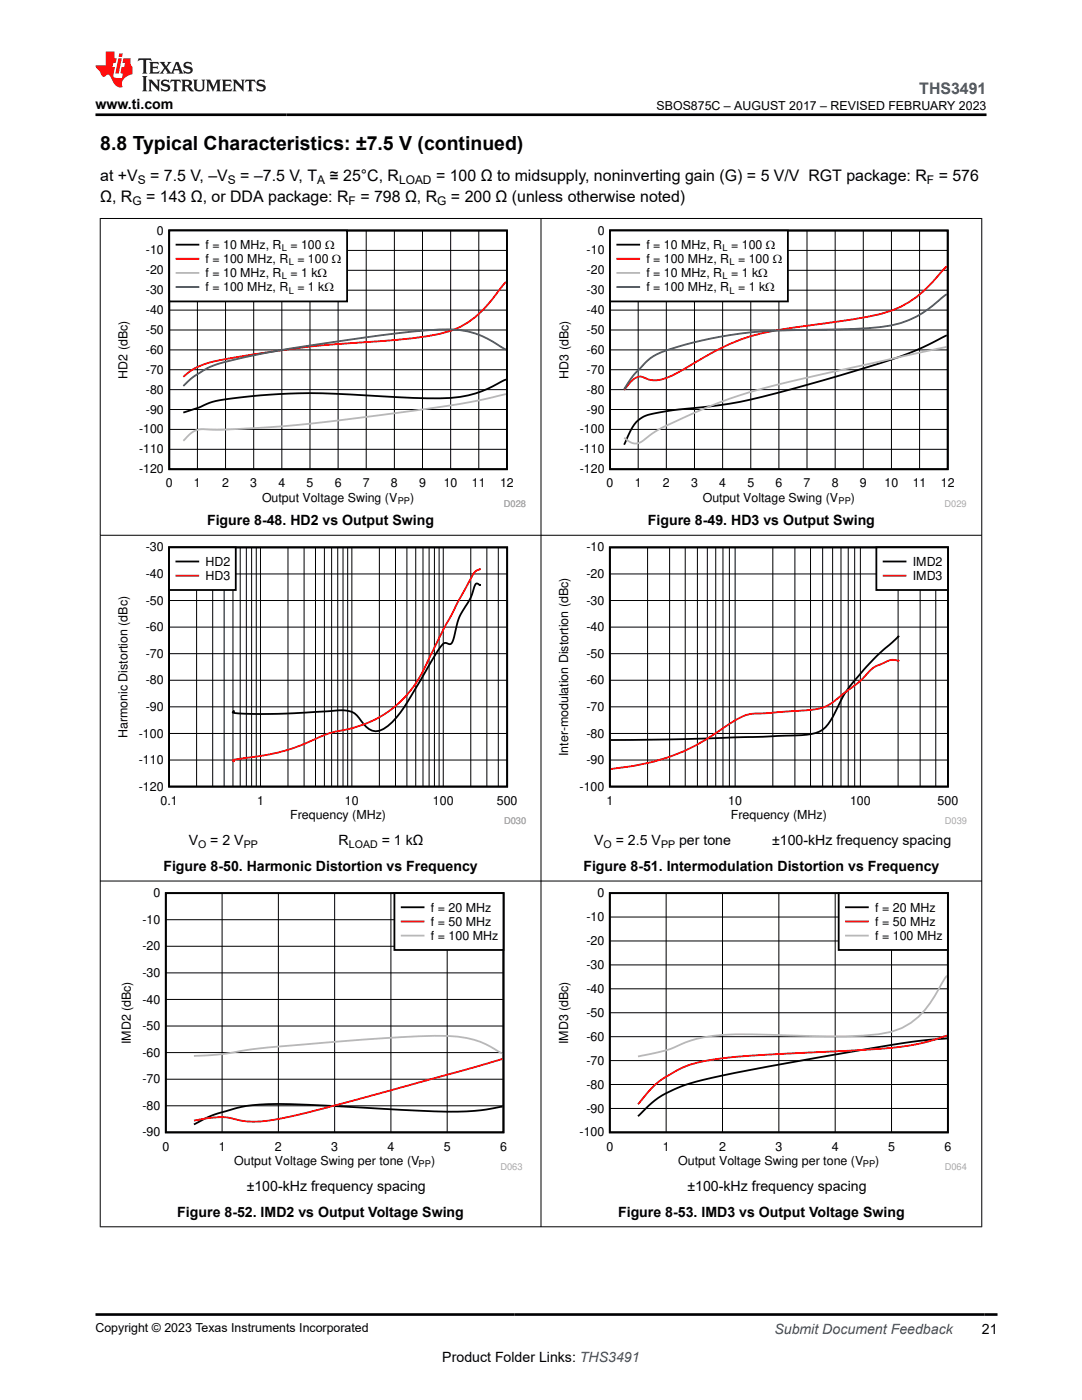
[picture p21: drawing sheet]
<svg xmlns="http://www.w3.org/2000/svg" width="216mm" height="279mm" viewBox="0 0 216 279" stroke-linecap="round" stroke-linejoin="round" font-family="sans-serif">
<defs><g id="words">
<text font-size="3.9" x="20" y="29.9">8.8 Typical Characteristics: ±7.5 V (continued)</text>
<text font-size="3.2" fill="#00f" x="183.4" y="18.7">THS3491</text>
<g font-size="3.2">
<text x="20" y="40.3">Ω, R</text>
<text x="20" y="36.1">at +V</text>
<text x="29.2" y="40.3">= 143 Ω, or DDA package: R</text>
<text x="30" y="36.1">= 7.5 V, –V</text>
<text x="47.9" y="36.1">= –7.5 V, T</text>
<text x="65.7" y="36.1">≅ 25°C, R</text>
<text x="71.9" y="40.3">= 798 Ω, R</text>
<text x="87" y="36.1">= 100 Ω to midsupply, noninverting gain (G) = 5 V/V RGT package: R</text>
<text x="90" y="40.3">= 200 Ω (unless otherwise noted)</text>
<text x="187.3" y="36.1">= 576</text>
</g>
<g font-size="2.8">
<text x="19" y="21.8">www.ti.com</text>
<text x="41.3" y="104.8">Figure 8-48. HD2 vs Output Swing</text>
<text x="129.3" y="104.8">Figure 8-49. HD3 vs Output Swing</text>
<text x="32.6" y="173.8">Figure 8-50. Harmonic Distortion vs Frequency</text>
<text x="37.6" y="168.6">V</text>
<text x="42" y="168.6">= 2 V</text>
<text x="67.6" y="168.6">R</text>
<text x="76.2" y="168.6">= 1 kΩ</text>
<text x="116.4" y="173.8">Figure 8-51. Intermodulation Distortion vs Frequency</text>
<text x="118.6" y="168.6">V</text>
<text x="122.9" y="168.6">= 2.5 V</text>
<text x="135.5" y="168.6">per tone</text>
<text x="154.1" y="168.6">±100-kHz frequency spacing</text>
<text x="49.2" y="237.6">±100-kHz frequency spacing</text>
<text x="137.2" y="237.6">±100-kHz frequency spacing</text>
<text x="35.4" y="242.8">Figure 8-52. IMD2 vs Output Voltage Swing</text>
<text x="123.3" y="242.8">Figure 8-53. IMD3 vs Output Voltage Swing</text>
<text x="195.9" y="266.1">21</text>
<text x="88.3" y="271.7">Product Folder Links: THS3491</text>
</g>
<text font-size="2.8" fill="#00f" x="154.5" y="266.2">Submit Document Feedback</text>
<g font-size="2.5">
<text x="131" y="21.9">SBOS875C – AUGUST 2017 – REVISED FEBRUARY 2023</text>
<text x="31.3" y="46.8">0</text>
<text x="119.3" y="46.8">0</text>
<text x="29.1" y="50.8">-10</text>
<text x="41" y="49.7">f = 10 MHz, R</text>
<text x="41" y="52.5">f = 100 MHz, R</text>
<text x="58" y="49.7">= 100 :</text>
<text x="59.3" y="52.5">= 100 :</text>
<text x="117.1" y="50.8">-10</text>
<text x="129" y="49.7">f = 10 MHz, R</text>
<text x="129" y="52.5">f = 100 MHz, R</text>
<text x="145.9" y="49.7">= 100 :</text>
<text x="147.3" y="52.5">= 100 :</text>
<text x="29.1" y="58.7">-30</text>
<text x="29.1" y="54.8">-20</text>
<text x="41" y="55.3">f = 10 MHz, R</text>
<text x="41" y="58.2">f = 100 MHz, R</text>
<text x="58" y="55.3">= 1 k:</text>
<text x="59.3" y="58.2">= 1 k:</text>
<text x="117.1" y="58.7">-30</text>
<text x="117.1" y="54.8">-20</text>
<text x="129" y="55.3">f = 10 MHz, R</text>
<text x="129" y="58.2">f = 100 MHz, R</text>
<text x="145.9" y="55.3">= 1 k:</text>
<text x="147.3" y="58.2">= 1 k:</text>
<text x="29.1" y="62.7">-40</text>
<text x="117.1" y="62.7">-40</text>
<text x="29.1" y="70.6">-60</text>
<text x="29.1" y="66.7">-50</text>
<text x="117.1" y="70.6">-60</text>
<text x="117.1" y="66.7">-50</text>
<text x="25.5" y="75.6" transform="rotate(-90 25.5 75.6)">HD2 (dBc)</text>
<text x="29.1" y="74.6">-70</text>
<text x="113.4" y="75.6" transform="rotate(-90 113.4 75.6)">HD3 (dBc)</text>
<text x="117.1" y="74.6">-70</text>
<text x="29.1" y="82.5">-90</text>
<text x="29.1" y="78.6">-80</text>
<text x="117.1" y="82.5">-90</text>
<text x="117.1" y="78.6">-80</text>
<text x="27.7" y="86.5">-100</text>
<text x="115.7" y="86.5">-100</text>
<text x="27.7" y="94.5">-120</text>
<text x="27.7" y="90.5">-110</text>
<text x="115.7" y="94.5">-120</text>
<text x="115.7" y="90.5">-110</text>
<text x="33.1" y="97.3">0</text>
<text x="38.7" y="97.3">1</text>
<text x="44.3" y="97.3">2</text>
<text x="49.9" y="97.3">3</text>
<text x="52.3" y="100.1">Output Voltage Swing (V</text>
<text x="55.6" y="97.3">4</text>
<text x="61.2" y="97.3">5</text>
<text x="66.8" y="97.3">6</text>
<text x="72.4" y="97.3">7</text>
<text x="78" y="97.3">8</text>
<text x="81.8" y="100.1">)</text>
<text x="83.6" y="97.3">9</text>
<text x="88.6" y="97.3">10</text>
<text x="94.2" y="97.3">11</text>
<text x="99.8" y="97.3">12</text>
<text x="121" y="97.3">0</text>
<text x="126.7" y="97.3">1</text>
<text x="132.3" y="97.3">2</text>
<text x="137.9" y="97.3">3</text>
<text x="140.2" y="100.1">Output Voltage Swing (V</text>
<text x="143.5" y="97.3">4</text>
<text x="149.1" y="97.3">5</text>
<text x="154.7" y="97.3">6</text>
<text x="160.3" y="97.3">7</text>
<text x="166" y="97.3">8</text>
<text x="169.8" y="100.1">)</text>
<text x="171.6" y="97.3">9</text>
<text x="176.5" y="97.3">10</text>
<text x="182.1" y="97.3">11</text>
<text x="187.7" y="97.3">12</text>
<text x="29.1" y="110.1">-30</text>
<text x="41" y="112.9">HD2</text>
<text x="117" y="110.1">-10</text>
<text x="182.1" y="112.9">IMD2</text>
<text x="29.1" y="115.4">-40</text>
<text x="41" y="115.8">HD3</text>
<text x="117" y="115.4">-20</text>
<text x="182.1" y="115.8">IMD3</text>
<text x="29.1" y="126">-60</text>
<text x="29.1" y="120.7">-50</text>
<text x="117" y="126">-40</text>
<text x="117" y="120.7">-30</text>
<text x="29.1" y="131.3">-70</text>
<text x="117" y="131.3">-50</text>
<text x="29.1" y="136.6">-80</text>
<text x="117" y="136.6">-60</text>
<text x="29.1" y="141.9">-90</text>
<text x="117" y="141.9">-70</text>
<text x="25.4" y="147.3" transform="rotate(-90 25.4 147.3)">Harmonic Distortion (dBc)</text>
<text x="27.7" y="147.2">-100</text>
<text x="117" y="147.2">-80</text>
<text x="27.7" y="152.5">-110</text>
<text x="113.4" y="150.9" transform="rotate(-90 113.4 150.9)">Inter-modulation Distortion (dBc)</text>
<text x="117" y="152.5">-90</text>
<text x="27.7" y="157.8">-120</text>
<text x="32" y="160.6">0.1</text>
<text x="51.3" y="160.6">1</text>
<text x="68.8" y="160.6">10</text>
<text x="86.4" y="160.6">100</text>
<text x="99.1" y="160.6">500</text>
<text x="115.6" y="157.8">-100</text>
<text x="121" y="160.6">1</text>
<text x="145.3" y="160.6">10</text>
<text x="169.6" y="160.6">100</text>
<text x="187.1" y="160.6">500</text>
<text x="57.9" y="163.4">Frequency (MHz)</text>
<text x="145.8" y="163.4">Frequency (MHz)</text>
<text x="30.6" y="179.1">0</text>
<text x="119.2" y="179.1">0</text>
<text x="28.4" y="184.4">-10</text>
<text x="86" y="181.9">f = 20 MHz</text>
<text x="86" y="184.8">f = 50 MHz</text>
<text x="117" y="183.8">-10</text>
<text x="174.6" y="181.9">f = 20 MHz</text>
<text x="174.6" y="184.8">f = 50 MHz</text>
<text x="28.4" y="189.7">-20</text>
<text x="86" y="187.6">f = 100 MHz</text>
<text x="117" y="188.6">-20</text>
<text x="174.6" y="187.6">f = 100 MHz</text>
<text x="28.4" y="195">-30</text>
<text x="117" y="193.4">-30</text>
<text x="28.4" y="200.3">-40</text>
<text x="117" y="202.9">-50</text>
<text x="117" y="198.2">-40</text>
<text x="26.1" y="208.4" transform="rotate(-90 26.1 208.4)">IMD2 (dBc)</text>
<text x="28.4" y="205.6">-50</text>
<text x="113.3" y="208.4" transform="rotate(-90 113.3 208.4)">IMD3 (dBc)</text>
<text x="117" y="207.7">-60</text>
<text x="28.4" y="210.9">-60</text>
<text x="117" y="212.5">-70</text>
<text x="28.4" y="221.5">-80</text>
<text x="28.4" y="216.2">-70</text>
<text x="117" y="217.2">-80</text>
<text x="28.4" y="226.8">-90</text>
<text x="115.6" y="226.8">-100</text>
<text x="117" y="222">-90</text>
<text x="32.4" y="229.6">0</text>
<text x="43.6" y="229.6">1</text>
<text x="46.7" y="232.5">Output Voltage Swing per tone (V</text>
<text x="54.9" y="229.6">2</text>
<text x="66.1" y="229.6">3</text>
<text x="77.3" y="229.6">4</text>
<text x="86" y="232.5">)</text>
<text x="88.6" y="229.6">5</text>
<text x="99.8" y="229.6">6</text>
<text x="121" y="229.6">0</text>
<text x="132.2" y="229.6">1</text>
<text x="135.3" y="232.5">Output Voltage Swing per tone (V</text>
<text x="143.5" y="229.6">2</text>
<text x="154.7" y="229.6">3</text>
<text x="166" y="229.6">4</text>
<text x="174.7" y="232.5">)</text>
<text x="177.2" y="229.6">5</text>
<text x="188.5" y="229.6">6</text>
<text x="19" y="265.9">Copyright © 2023 Texas Instruments Incorporated</text>
</g>
<g font-size="2.4">
<text x="26.4" y="40.9">G</text>
<text x="27.5" y="36.7">S</text>
<text x="45.5" y="36.7">S</text>
<text x="63.3" y="36.7">A</text>
<text x="69.6" y="40.9">F</text>
<text x="79.6" y="36.7">LOAD</text>
<text x="87.3" y="40.9">G</text>
<text x="185" y="36.7">F</text>
</g>
<g font-size="2.1">
<text x="39.5" y="169.2">O</text>
<text x="48.6" y="169.2">PP</text>
<text x="69.6" y="169.2">LOAD</text>
<text x="120.4" y="169.2">O</text>
<text x="131.9" y="169.2">PP</text>
</g>
<g font-size="1.9" fill="#a8a8a8">
<text x="100.6" y="164.5">D030</text>
<text x="188.5" y="164.5">D039</text>
<text x="99.8" y="233.5">D063</text>
<text x="188.5" y="233.5">D064</text>
</g>
<g font-size="1.9">
<text x="83.5" y="232.9">PP</text>
<text x="172.2" y="232.9">PP</text>
</g>
<g font-size="1.8">
<text x="56.2" y="50.1">L</text>
<text x="57.6" y="52.9">L</text>
<text x="144.2" y="50.1">L</text>
<text x="145.6" y="52.9">L</text>
<text x="56.2" y="55.8">L</text>
<text x="57.6" y="58.6">L</text>
<text x="144.2" y="55.8">L</text>
<text x="145.6" y="58.6">L</text>
<text x="79.4" y="100.5">PP</text>
<text x="167.3" y="100.5">PP</text>
</g>
<g font-size="1.8" fill="#a8a8a8">
<text x="100.5" y="101.2">D028</text>
<text x="188.5" y="101.2">D029</text>
</g>
</g></defs>
<path d="M33.8 46h67.4v47.6h-67.4zM101 75.7a30.4 30.4 0 0 1-9.2 3.5 91 91 0 0 1-15.6-.1 145.4 145.4 0 0 0-22.4-.3l-1.8 .1a59.8 59.8 0 0 0-10.2 1.5l-2 .9-3.2 1" fill="none" stroke="#000" stroke-width=".36"/>
<g fill="none" stroke="#000" stroke-width=".2">
<path d="M33.8 57.9h67.4M33.8 53.9h67.4M33.8 50h67.4M39.4 46v47.7M45 46v47.7M50.6 46v47.7M56.2 46v47.7M61.9 46v47.7M67.5 46v47.7M73.1 46v47.7M78.7 46v47.7M84.3 46v47.7"/>
<path d="M89.9 46v47.7M95.5 46v47.7M33.8 77.8h67.4M33.8 73.8h67.4M33.8 69.8h67.4M33.8 65.9h67.4M33.8 61.9h67.4M33.8 89.7h67.4M33.8 85.7h67.4M33.8 81.7h67.4"/>
</g>
<path d="M101 56.2l-1.9 2.3a18.6 18.6 0 0 1-13.9 8.6l-5.8 .7a281.3 281.3 0 0 0-23.8 2.2l-9.4 1.5a19.5 19.5 0 0 0-8 2.4l-1.6 1.3" fill="none" stroke="#f00" stroke-width=".36"/>
<path d="M101 78.6l-1.9 .5a132.2 132.2 0 0 1-16.7 2.9l-6.2 .8a249.7 249.7 0 0 1-34.4 2.9 4.6 4.6 0 0 0-5.1 2.1l-.1 .2" fill="none" stroke="#b8b8b8" stroke-width=".36"/>
<path d="M101 69.8a27.9 27.9 0 0 0-7.6-3.6 26.2 26.2 0 0 0-8.2-.3 361 361 0 0 0-37.7 5.7 20.7 20.7 0 0 0-7 2.4l-1.9 1.2-2 1.8" fill="none" stroke="#295c75" stroke-width=".36"/>
<path d="M33.8 46h35.5v14.2h-35.5z" fill-rule="evenodd" fill="#fff"/>
<path d="M33.8 46h35.5v14.2h-35.5zM35.2 48.8h4.4" fill="none" stroke="#000" stroke-width=".36"/>
<path d="M35.2 51.6h4.4" fill="none" stroke="#f00" stroke-width=".36"/>
<path d="M35.2 54.5h4.4" fill="none" stroke="#b8b8b8" stroke-width=".36"/>
<path d="M35.2 57.3h4.4" fill="none" stroke="#295c75" stroke-width=".36"/>
<path d="M111 45h81.9v56.2h-81.9z" fill-rule="evenodd" fill="#fff"/>
<path d="M121.7 46h67.4v47.6h-67.4zM188.9 66.9l-.4 .2a66.4 66.4 0 0 1-15.3 6.1 274.8 274.8 0 0 1-27.7 7.4l-3.8 .5a73.3 73.3 0 0 0-12.4 1.7 6.1 6.1 0 0 0-4 4.2l-.8 1.8" fill="none" stroke="#000" stroke-width=".36"/>
<g fill="none" stroke="#000" stroke-width=".2">
<path d="M121.7 57.9h67.4M121.7 53.9h67.4M121.7 50h67.4M127.3 46v47.7M133 46v47.7M138.6 46v47.7M144.2 46v47.7M149.8 46v47.7M155.4 46v47.7M161 46v47.7M166.6 46v47.7M172.3 46v47.7"/>
<path d="M177.9 46v47.7M183.5 46v47.7M121.7 77.8h67.4M121.7 73.8h67.4M121.7 69.8h67.4M121.7 65.9h67.4M121.7 61.9h67.4M121.7 89.7h67.4M121.7 85.7h67.4M121.7 81.7h67.4"/>
</g>
<path d="M188.9 53.1l-.4 .4a28.9 28.9 0 0 1-8.8 7.7 32.4 32.4 0 0 1-9.4 2.5l-9.3 1.3a50.5 50.5 0 0 0-15.5 3.7l-3.8 1.9-4.9 2.9a16.1 16.1 0 0 1-5.7 2.4 7.9 7.9 0 0 1-3.4-.8 5.1 5.1 0 0 0-3 2.6l-.2 .1" fill="none" stroke="#f00" stroke-width=".36"/>
<path d="M188.9 69.2l-15.7 3.5a343.2 343.2 0 0 0-25.6 6.2 111.8 111.8 0 0 0-17.2 7.5l-1.1 .8a3.2 3.2 0 0 1-3.1 1.2l-1.7-1" fill="none" stroke="#b8b8b8" stroke-width=".36"/>
<path d="M188.9 58.7l-.4 .3a22.9 22.9 0 0 1-10.6 5.9 116.3 116.3 0 0 1-16.9 .9 82.1 82.1 0 0 0-29.1 4.5 11.2 11.2 0 0 0-4.6 3.6l-1.1 1.3-1.7 2.5" fill="none" stroke="#295c75" stroke-width=".36"/>
<path d="M121.7 46h35.5v14.2h-35.5z" fill-rule="evenodd" fill="#fff"/>
<path d="M121.7 46h35.5v14.2h-35.5zM123.2 48.8h4.3" fill="none" stroke="#000" stroke-width=".36"/>
<path d="M123.2 51.6h4.3" fill="none" stroke="#f00" stroke-width=".36"/>
<path d="M123.2 54.5h4.3" fill="none" stroke="#b8b8b8" stroke-width=".36"/>
<path d="M123.2 57.3h4.3" fill="none" stroke="#295c75" stroke-width=".36"/>
<path d="M23 108.2h82v56.4h-82z" fill-rule="evenodd" fill="#fff"/>
<path d="M33.7 109.2h67.5v47.8h-67.5zM95.7 116.7h.1a.63 .63 0 0 0-.7-.2 .63 .63 0 0 0-.5 .6l-.7 2.1-.8 1.4a12.6 12.6 0 0 0-2.5 6.4l-.2 .9a.78 .78 0 0 1-.6 .6 .78 .78 0 0 1-.8-.2 2.29 2.29 0 0 0-1.6 1.5l-4 6.9a43.1 43.1 0 0 1-5.1 7.4 5.2 5.2 0 0 1-3.4 1.8 4.9 4.9 0 0 1-3.2-2.6 4.5 4.5 0 0 0-4.7-1.5 161 161 0 0 1-20.1 .5l-.4-.1 .2-.3h-.2" fill="none" stroke="#000" stroke-width=".36"/>
<g fill="none" stroke="#000" stroke-width=".2">
<path d="M33.7 119.8h67.5M33.7 114.5h67.5M39.2 109.2v47.8M42.4 109.2v47.8M44.7 109.2v47.8M46.5 109.2v47.8M47.9 109.2v47.8M49.2 109.2v47.8M50.2 109.2v47.8M51.1 109.2v47.8M52 109.2v47.8M57.5 109.2v47.8"/>
<path d="M60.7 109.2v47.8M63 109.2v47.8M64.7 109.2v47.8M66.2 109.2v47.8M67.4 109.2v47.8M68.4 109.2v47.8M69.4 109.2v47.8M70.2 109.2v47.8M75.7 109.2v47.8M78.9 109.2v47.8M81.2 109.2v47.8M83 109.2v47.8"/>
<path d="M84.4 109.2v47.8M85.6 109.2v47.8M86.7 109.2v47.8M87.6 109.2v47.8M88.4 109.2v47.8M93.9 109.2v47.8M97.1 109.2v47.8M99.4 109.2v47.8M33.7 135.8h67.5M33.7 130.5h67.5M33.7 125.2h67.5M33.7 151.7h67.5"/>
<path d="M33.7 146.4h67.5M33.7 141.1h67.5"/>
</g>
<path d="M95.7 113.6a2.21 2.21 0 0 0-1.6 1.6l-5.7 10.5-1.7 3.5a38 38 0 0 1-6 10.1 24.2 24.2 0 0 1-14.2 6.8l-1.8 .6a43.8 43.8 0 0 1-17.1 4.8l-1.1 .2 .2 .2-.2 .1" fill="none" stroke="#f00" stroke-width=".36"/>
<path d="M33.7 109.2h13.3v8.5h-13.3z" fill-rule="evenodd" fill="#fff"/>
<path d="M33.7 109.2h13.3v8.5h-13.3zM35.2 112.1h4.4" fill="none" stroke="#000" stroke-width=".36"/>
<path d="M35.2 114.9h4.4" fill="none" stroke="#f00" stroke-width=".36"/>
<path d="M111 108.2h81.9v56.4h-81.9z" fill-rule="evenodd" fill="#fff"/>
<path d="M121.7 109.2h67.4v47.8h-67.4zM179.2 127.1l.1-.1-3.8 3.4-2.8 2.9a32 32 0 0 0-6.5 9.7 5.6 5.6 0 0 1-5.2 3.6l-24.5 .9-14.6 .2" fill="none" stroke="#000" stroke-width=".36"/>
<g fill="none" stroke="#000" stroke-width=".2">
<path d="M121.7 119.8h67.5M121.7 114.5h67.5M129.2 109.2v47.8M133.6 109.2v47.8M136.7 109.2v47.8M139.2 109.2v47.8M141.1 109.2v47.8M142.8 109.2v47.8M144.3 109.2v47.8M145.5 109.2v47.8M146.7 109.2v47.8M154.2 109.2v47.8"/>
<path d="M158.6 109.2v47.8M161.7 109.2v47.8M164.1 109.2v47.8M166.1 109.2v47.8M167.8 109.2v47.8M169.3 109.2v47.8M170.5 109.2v47.8M171.7 109.2v47.8M179.2 109.2v47.8M183.6 109.2v47.8M186.7 109.2v47.8M121.7 135.8h67.5"/>
<path d="M121.7 130.5h67.5M121.7 125.2h67.5M121.7 151.7h67.5M121.7 146.4h67.5M121.7 141.1h67.5"/>
</g>
<path d="M179.2 131.8h.1a3.4 3.4 0 0 0-3.2 .6 6.3 6.3 0 0 0-3.6 2.7l-1.4 1.2-3.3 2.5a9.3 9.3 0 0 1-6.8 2.9l-8.7 .7a9.3 9.3 0 0 0-6.7 2 43 43 0 0 1-23.7 9.1" fill="none" stroke="#f00" stroke-width=".36"/>
<path d="M174.9 109.2h14.2v8.5h-14.2z" fill-rule="evenodd" fill="#fff"/>
<path d="M174.9 109.2h14.2v8.5h-14.2zM176.3 112.1h4.4" fill="none" stroke="#000" stroke-width=".36"/>
<path d="M176.3 114.9h4.4" fill="none" stroke="#f00" stroke-width=".36"/>
<path d="M23.8 177.3h80.4v56.3h-80.4z" fill-rule="evenodd" fill="#fff"/>
<path d="M33.1 178.2h67.4v47.8h-67.4zM100.3 220.9h-.4a45.1 45.1 0 0 1-13.2 .9l-6.6-.3a424.5 424.5 0 0 0-26.6-1.1 34.7 34.7 0 0 0-13.2 3.2l-1.6 .8" fill="none" stroke="#000" stroke-width=".36"/>
<g fill="none" stroke="#000" stroke-width=".2">
<path d="M44.3 178.2v47.8M55.5 178.2v47.8M66.8 178.2v47.8M78 178.2v47.8M89.2 178.2v47.8M33.1 199.5h67.4M33.1 194.2h67.4M33.1 188.8h67.4M33.1 183.5h67.4M33.1 215.4h67.4M33.1 210.1h67.4M33.1 204.8h67.4"/>
<path d="M33.1 220.7h67.4"/>
</g>
<path d="M100.3 211.3l-16.7 4.7a495 495 0 0 1-28.1 7.3 19.6 19.6 0 0 1-10.4-.3 27.8 27.8 0 0 0-6.4 .6" fill="none" stroke="#f00" stroke-width=".36"/>
<path d="M100.3 210.2a22.1 22.1 0 0 0-9-3.3 136.6 136.6 0 0 0-18.9 .6l-7.7 .6a169.4 169.4 0 0 0-17.4 1.8l-3.8 .6-4.8 .2" fill="none" stroke="#b8b8b8" stroke-width=".36"/>
<path d="M78.7 178.2h21.8v11.4h-21.8z" fill-rule="evenodd" fill="#fff"/>
<path d="M78.7 178.2h21.8v11.4h-21.8zM80.2 181.1h4.3" fill="none" stroke="#000" stroke-width=".36"/>
<path d="M80.2 183.9h4.3" fill="none" stroke="#f00" stroke-width=".36"/>
<path d="M80.2 186.7h4.3" fill="none" stroke="#b8b8b8" stroke-width=".36"/>
<path d="M111 177.3h81.9v56.3h-81.9z" fill-rule="evenodd" fill="#fff"/>
<path d="M121.7 178.2h67.4v47.8h-67.4zM189 207.2l-1.7 .2a159.9 159.9 0 0 0-18.6 2.7l-3.8 .7a414.3 414.3 0 0 0-25.9 5 21 21 0 0 0-11.7 7" fill="none" stroke="#000" stroke-width=".36"/>
<g fill="none" stroke="#000" stroke-width=".2">
<path d="M132.9 178.2v47.8M144.2 178.2v47.8M155.4 178.2v47.8M166.7 178.2v47.8M177.9 178.2v47.8M121.7 197.3h67.4M121.7 192.6h67.4M121.7 187.8h67.4M121.7 183h67.4M121.7 216.4h67.4M121.7 211.7h67.4M121.7 206.9h67.4"/>
<path d="M121.7 202.1h67.4M121.7 221.2h67.4"/>
</g>
<path d="M189 206.7l-.4 .1a42 42 0 0 1-13.3 2.5l-3.1 .2a611.8 611.8 0 0 0-28 1.7 24.6 24.6 0 0 0-9 2.4 18.6 18.6 0 0 0-7.6 6.4l-.3 .4" fill="none" stroke="#f00" stroke-width=".36"/>
<path d="M189 194.7l-1 1.5a21.6 21.6 0 0 1-6.2 7.9l-1.8 1.1-2.1 .7a55.6 55.6 0 0 1-13 .9l-7.8-.2a109.3 109.3 0 0 0-15 .1 25.2 25.2 0 0 0-8.4 2.7l-6.4 1.4" fill="none" stroke="#b8b8b8" stroke-width=".36"/>
<path d="M167.3 178.2h21.8v11.4h-21.8z" fill-rule="evenodd" fill="#fff"/>
<path d="M167.3 178.2h21.8v11.4h-21.8zM168.8 181.1h4.4" fill="none" stroke="#000" stroke-width=".36"/>
<path d="M168.8 183.9h4.4" fill="none" stroke="#f00" stroke-width=".36"/>
<path d="M168.8 186.7h4.4" fill="none" stroke="#b8b8b8" stroke-width=".36"/>
<path d="M19.9 43.6h176.1M20 43.5v201.4M107.9 43.5v201.4M195.9 43.5v201.4M19.9 106.8h176.1M19.9 175.8h176.1M19.9 244.8h176.1" fill="none" stroke="#000" stroke-width=".2"/>
<path d="M27.7 11.6l-.2 .6 .5-.2h.6v.1v2.2l-.2 .4h1l-.2-.4v-2.2v-.1h.5l.5 .2-.1-.6zM29.8 12.4l.2 .3v1.6l-.2 .4h1.9l.1-.6a1.08 1.08 0 0 1-1.3 .2v-.7h.6l.4 .2v-.7l-.4 .2h-.6v-.5l.2-.2a1 1 0 0 1 1 .3l-.1-.5zM31.8 12.4l1 1.1-1 1.2h.9l-.2-.2 .4-.8 .5 .8-.2 .2h1.6l-.2-.2 .1-.5h1l.1 .5-.1 .2h.9l-.2-.4-.8-1.9h-.5l-1 2.1-.8-1.1 .9-1h-.8l.2 .2-.5 .6-.3-.6 .1-.2zM35.2 12.8l.4 1h-.8zM36.8 12.5a.65 .65 0 0 0-.2 .7 .65 .65 0 0 0 .6 .5l.7 .1 .1 .3a.79 .79 0 0 1-.7 .4 .79 .79 0 0 1-.7-.5l.1 .7 .2-.1a.93 .93 0 0 0 1.1 0 .93 .93 0 0 0 .4-.9 1.46 1.46 0 0 0-1.2-.6l-.1-.3a1.09 1.09 0 0 1 1.2 .2l-.2-.6-.1 .1-.6-.2zM28.4 15.2l.2 .4v2.2l-.2 .4h1l-.2-.4v-2.2l.2-.4zM29.6 15.9l.2 .4v1.5l-.2 .4h.8l-.3-.4v-1.3l1.7 1.8v-2l.2-.4h-.8l.2 .2 .1 1.1-1.2-1.3zM32.3 16a.65 .65 0 0 0-.2 .8 .65 .65 0 0 0 .7 .4l.6 .2 .1 .2a.79 .79 0 0 1-.7 .4 .79 .79 0 0 1-.7-.5l.1 .7 .2-.1a.93 .93 0 0 0 1.1 .1 .93 .93 0 0 0 .4-1 1.46 1.46 0 0 0-1.2-.5l-.1-.4a1.09 1.09 0 0 1 1.2 .2l-.2-.6-.1 .1-.6-.1zM34.1 15.9l-.1 .6a.63 .63 0 0 1 .7-.3l.1 1.6-.3 .4h1l-.2-.4v-1.6a.66 .66 0 0 1 .8 .3l-.1-.6zM36.2 15.9l.2 .4v1.5l-.2 .4h.9l-.2-.2v-.7h.5l.1 .2a.79 .79 0 0 0 1.2 .6l-1-.9a.61 .61 0 0 0 .6-.6 .61 .61 0 0 0-.5-.7zM36.9 16.2h.2a.47 .47 0 0 1 .5 .1 .47 .47 0 0 1 .1 .5l-.2 .1-.6 .1zM38.5 15.9l.2 .2a2.27 2.27 0 0 0 .4 2 1.04 1.04 0 0 0 1.7-.7v-1.3l.2-.2h-.8l.2 .4v1.1a.6 .6 0 0 1-.6 .6 .6 .6 0 0 1-.6-.6v-1.1l.3-.4zM41.1 15.9l.2 .4v1.5l-.2 .4h.7l-.2-.4v-1.4l.9 1.9 .8-1.9v1.4l-.2 .4h1l-.3-.4v-1.5l.3-.4h-.8l-.7 1.5-.7-1.5zM44.3 15.9l.2 .4v1.5l-.2 .4h1.9l.1-.6a1.09 1.09 0 0 1-1.3 .2v-.7h.6l.4 .2v-.6l-.4 .2h-.6v-.6l.2-.1a1.01 1.01 0 0 1 1 .3l-.1-.6zM46.4 15.9l.3 .4v1.5l-.3 .4h.8l-.2-.4v-1.3l1.6 1.8v-2l.2-.4h-.7l.2 .2v1.1l-1.2-1.3zM49 15.9l-.1 .6a.63 .63 0 0 1 .8-.3v1.6l-.3 .4h1l-.2-.4v-1.6a.66 .66 0 0 1 .8 .3l-.1-.6zM51.4 16a.65 .65 0 0 0-.2 .8 .65 .65 0 0 0 .6 .4l.6 .2 .2 .2a.79 .79 0 0 1-.8 .4 .79 .79 0 0 1-.6-.5l.1 .7 .2-.1a.93 .93 0 0 0 1 .1 .93 .93 0 0 0 .5-1 1.46 1.46 0 0 0-1.3-.5l-.1-.4a1.09 1.09 0 0 1 1.3 .2l-.2-.6-.2 .1-.5-.1z" fill="#231f20"/>
<path d="M21.1 10.3v2.7h-2.1l.1 .4 .9 1a.95 .95 0 0 0 .9 .9 .59 .59 0 0 1 .6-.4 .59 .59 0 0 1 .5 .3l.4 .8a1.59 1.59 0 0 0 2.1 1.4 1.61 1.61 0 0 1 1-2.3l1-.3-.1-1.5a1.59 1.59 0 0 1-.4-1.7h-1.4l-.2 .9h.5l-.1 .9h-.5l-.2 .9v.3l.4 .1-.2 .9h-.6a.73 .73 0 0 1-1.1-.7l.3-1.5h-.5l.2-.9h.5l.2-.9h-.5v-1.3zM23.6 11.6l-.6 3.1h.7l.6-3.1zM23.8 10.7l-.1 .6h.7l.1-.6z" fill="#ed1c24"/>
<path d="M19 22.9h177.8M19 262.3h180" fill="none" stroke="#000" stroke-width=".53"/>
<use href="#words"/>
</svg>
